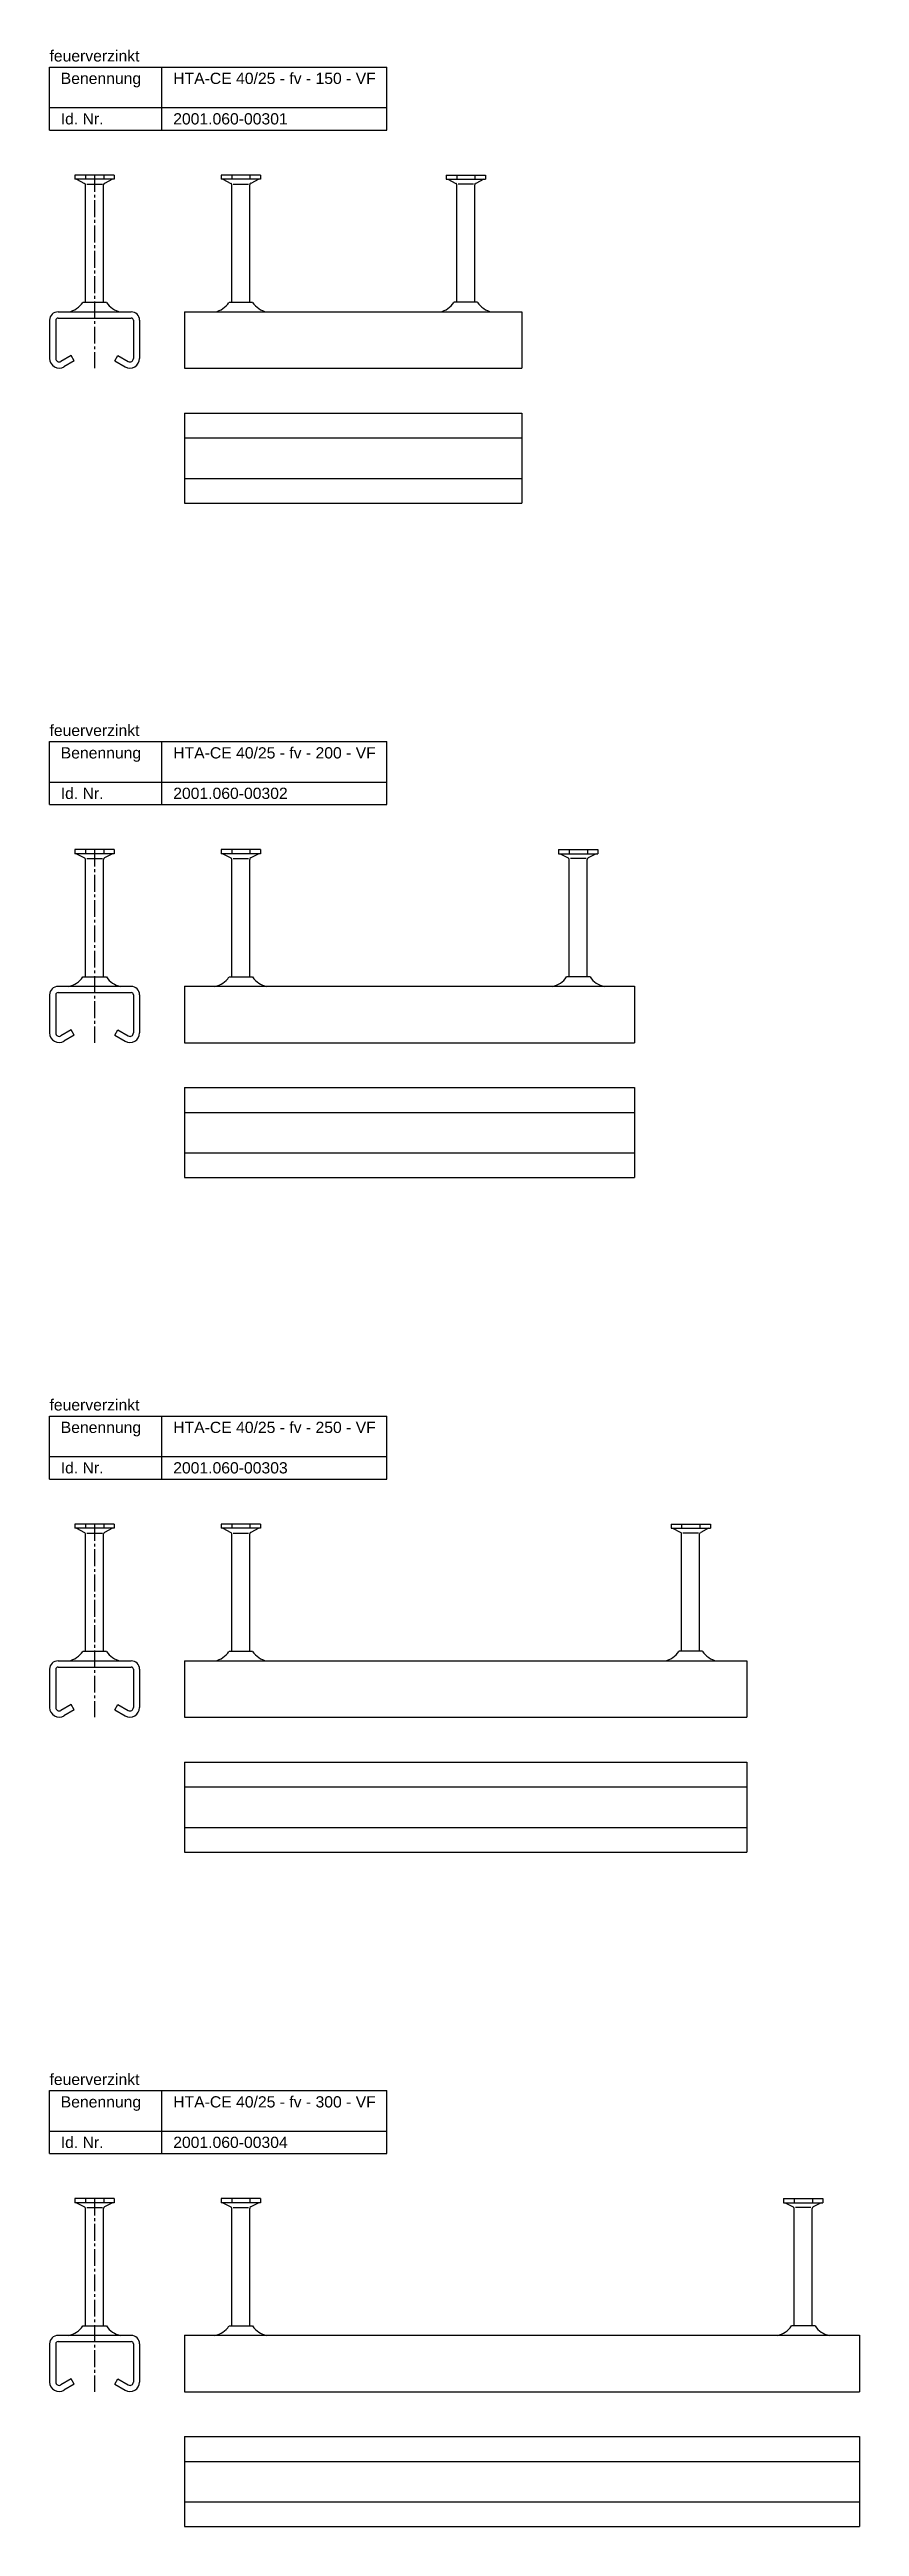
# Model space of a CAD drawing. Header units: millimetres. Extents: x 11969 to 26348, y -459 to 2743.
# Drawn here: x 11969 to 12329, y 1641 to 2743 of the extents above; entities that cross this region are included whole.
import ezdxf

# ---------------------------------------------------------------- set-up
doc = ezdxf.new("R2010")
doc.units = ezdxf.units.MM
doc.header["$LTSCALE"] = 10
doc.linetypes.add('MITTE2', pattern=[1.125, 0.75, -0.125, 0.125, -0.125])
doc.layers.add('HALFEN', color=2, linetype='CONTINUOUS')
doc.styles.add('ARIAL50', font='arial.ttf', dxfattribs={"height": 5})

msp = doc.modelspace()

# ---------------------------------------------------------------- linework, layer by layer
at = {"layer": 'HALFEN'}
for p, q in [((11969, 2735.2), (12119, 2735.2)), ((11969, 2707.2), (11969, 2735.2)), ((12019, 2707.2), (12019, 2735.2)), ((12119, 2707.2), (12119, 2735.2)), ((11969, 2717.2), (12119, 2717.2)), ((11969, 2707.2), (12119, 2707.2)), ((11997.8, 2687.2), (11980.3, 2687.2)), ((11980.3, 2687.2), (11980.3, 2685.3)), ((11997.8, 2685.3), (11980.3, 2685.3)), ((11981, 2685.3), (11984.6, 2683.5)), ((11985, 2687), (11985, 2685.6)), ((11985, 2630.6), (11985, 2682.8)), ((11985.6, 2683.2), (11992.5, 2683.2)), ((11993, 2630.6), (11993, 2682.8)), ((11993.1, 2687), (11993.1, 2685.6)), ((11997, 2685.3), (11993.5, 2683.5)), ((11997.8, 2687.2), (11997.8, 2685.3)), ((12062.8, 2687.2), (12045.3, 2687.2)), ((12045.3, 2687.2), (12045.3, 2685.3)), ((12062.8, 2685.3), (12045.3, 2685.3)), ((12046, 2685.3), (12049.6, 2683.5)), ((12050, 2687), (12050, 2685.6)), ((12050, 2630.6), (12050, 2682.8)), ((12050.6, 2683.2), (12057.5, 2683.2)), ((12058, 2630.6), (12058, 2682.8)), ((12058.1, 2687), (12058.1, 2685.6)), ((12062, 2685.3), (12058.5, 2683.5)), ((12062.8, 2687.2), (12062.8, 2685.3)), ((12145.3, 2687.2), (12162.8, 2687.2)), ((12145.3, 2687.2), (12145.3, 2685.3)), ((12145.3, 2685.3), (12162.8, 2685.3)), ((12146, 2685.3), (12149.6, 2683.5)), ((12150, 2687), (12150, 2685.6)), ((12150, 2630.6), (12150, 2682.8)), ((12157.5, 2683.2), (12150.6, 2683.2)), ((12158, 2630.6), (12158, 2682.8)), ((12158.1, 2687), (12158.1, 2685.6)), ((12162, 2685.3), (12158.5, 2683.5)), ((12162.8, 2687.2), (12162.8, 2685.3)), ((11969, 2622.6), (11969, 2605.6)), ((11971.8, 2622.6), (11971.8, 2605.6)), ((11972.8, 2626.4), (12005.3, 2626.4)), ((11972.8, 2623.6), (12005.3, 2623.6)), ((11983.8, 2630.6), (11994.3, 2630.6)), ((12006.3, 2622.6), (12006.3, 2605.6)), ((12009, 2622.6), (12009, 2605.6)), ((12029, 2626.4), (12179, 2626.4)), ((12029, 2626.4), (12029, 2601.3)), ((12048.8, 2630.6), (12059.3, 2630.6)), ((12159.3, 2630.6), (12148.8, 2630.6)), ((12179, 2626.4), (12179, 2601.3)), ((11978.6, 2607), (11974, 2604.3)), ((11980, 2604.6), (11975.4, 2601.9)), ((11980, 2604.6), (11978.6, 2607)), ((11998, 2604.6), (11999.4, 2607)), ((11998, 2604.6), (12002.6, 2601.9)), ((11999.4, 2607), (12004, 2604.3)), ((12029, 2601.3), (12179, 2601.3)), ((12029, 2581.3), (12179, 2581.3)), ((12029, 2581.3), (12029, 2541.3)), ((12179, 2581.3), (12179, 2541.3)), ((12029, 2570.3), (12179, 2570.3)), ((12029, 2552.3), (12179, 2552.3)), ((12029, 2541.3), (12179, 2541.3)), ((11969, 2435.2), (12119, 2435.2)), ((11969, 2407.2), (11969, 2435.2)), ((12019, 2407.2), (12019, 2435.2)), ((12119, 2407.2), (12119, 2435.2)), ((11969, 2417.2), (12119, 2417.2)), ((11969, 2407.2), (12119, 2407.2)), ((11997.8, 2387.2), (11980.3, 2387.2)), ((11980.3, 2387.2), (11980.3, 2385.3)), ((11997.8, 2385.3), (11980.3, 2385.3)), ((11981, 2385.3), (11984.6, 2383.5)), ((11985, 2387), (11985, 2385.6)), ((11985, 2330.6), (11985, 2382.8)), ((11985.6, 2383.2), (11992.5, 2383.2)), ((11993, 2330.6), (11993, 2382.8)), ((11993.1, 2387), (11993.1, 2385.6)), ((11997, 2385.3), (11993.5, 2383.5)), ((11997.8, 2387.2), (11997.8, 2385.3)), ((12062.8, 2387.2), (12045.3, 2387.2)), ((12045.3, 2387.2), (12045.3, 2385.3)), ((12062.8, 2385.3), (12045.3, 2385.3)), ((12046, 2385.3), (12049.6, 2383.5)), ((12050, 2387), (12050, 2385.6)), ((12050, 2330.6), (12050, 2382.8)), ((12050.6, 2383.2), (12057.5, 2383.2)), ((12058, 2330.6), (12058, 2382.8)), ((12058.1, 2387), (12058.1, 2385.6)), ((12062, 2385.3), (12058.5, 2383.5)), ((12062.8, 2387.2), (12062.8, 2385.3)), ((12195.3, 2387.2), (12212.8, 2387.2)), ((12195.3, 2387.2), (12195.3, 2385.3)), ((12195.3, 2385.3), (12212.8, 2385.3)), ((12196, 2385.3), (12199.6, 2383.5)), ((12200, 2387), (12200, 2385.6)), ((12200, 2330.6), (12200, 2382.8)), ((12207.5, 2383.2), (12200.6, 2383.2)), ((12208, 2330.6), (12208, 2382.8)), ((12208.1, 2387), (12208.1, 2385.6)), ((12212, 2385.3), (12208.5, 2383.5)), ((12212.8, 2387.2), (12212.8, 2385.3)), ((11972.8, 2326.4), (12005.3, 2326.4)), ((11983.8, 2330.6), (11994.3, 2330.6)), ((12029, 2326.4), (12229, 2326.4)), ((12029, 2326.4), (12029, 2301.3)), ((12048.8, 2330.6), (12059.3, 2330.6)), ((12209.3, 2330.6), (12198.8, 2330.6)), ((12229, 2326.4), (12229, 2301.3)), ((11969, 2322.6), (11969, 2305.6)), ((11971.8, 2322.6), (11971.8, 2305.6)), ((11972.8, 2323.6), (12005.3, 2323.6)), ((12006.3, 2322.6), (12006.3, 2305.6)), ((12009, 2322.6), (12009, 2305.6)), ((11978.6, 2307), (11974, 2304.3)), ((11980, 2304.6), (11975.4, 2301.9)), ((11980, 2304.6), (11978.6, 2307)), ((11998, 2304.6), (11999.4, 2307)), ((11998, 2304.6), (12002.6, 2301.9)), ((11999.4, 2307), (12004, 2304.3)), ((12029, 2301.3), (12229, 2301.3)), ((12029, 2281.3), (12229, 2281.3)), ((12029, 2281.3), (12029, 2241.3)), ((12229, 2281.3), (12229, 2241.3)), ((12029, 2270.3), (12229, 2270.3)), ((12029, 2252.3), (12229, 2252.3)), ((12029, 2241.3), (12229, 2241.3)), ((11969, 2135.2), (12119, 2135.2)), ((11969, 2107.2), (11969, 2135.2)), ((12019, 2107.2), (12019, 2135.2)), ((12119, 2107.2), (12119, 2135.2)), ((11969, 2117.2), (12119, 2117.2)), ((11969, 2107.2), (12119, 2107.2)), ((11997.8, 2087.2), (11980.3, 2087.2)), ((11980.3, 2087.2), (11980.3, 2085.3)), ((11997.8, 2085.3), (11980.3, 2085.3)), ((11981, 2085.3), (11984.6, 2083.5)), ((11985, 2087), (11985, 2085.6)), ((11985, 2030.6), (11985, 2082.8)), ((11985.6, 2083.2), (11992.5, 2083.2)), ((11993, 2030.6), (11993, 2082.8)), ((11993.1, 2087), (11993.1, 2085.6)), ((11997, 2085.3), (11993.5, 2083.5)), ((11997.8, 2087.2), (11997.8, 2085.3)), ((12062.8, 2087.2), (12045.3, 2087.2)), ((12045.3, 2087.2), (12045.3, 2085.3)), ((12062.8, 2085.3), (12045.3, 2085.3)), ((12046, 2085.3), (12049.6, 2083.5)), ((12050, 2087), (12050, 2085.6)), ((12050, 2030.6), (12050, 2082.8)), ((12050.6, 2083.2), (12057.5, 2083.2)), ((12058, 2030.6), (12058, 2082.8)), ((12058.1, 2087), (12058.1, 2085.6)), ((12062, 2085.3), (12058.5, 2083.5)), ((12062.8, 2087.2), (12062.8, 2085.3)), ((12245.3, 2087.2), (12262.8, 2087.2)), ((12245.3, 2087.2), (12245.3, 2085.3)), ((12245.3, 2085.3), (12262.8, 2085.3)), ((12246, 2085.3), (12249.6, 2083.5)), ((12250, 2087), (12250, 2085.6)), ((12250, 2030.6), (12250, 2082.8)), ((12257.5, 2083.2), (12250.6, 2083.2)), ((12258, 2030.6), (12258, 2082.8)), ((12258.1, 2087), (12258.1, 2085.6)), ((12262, 2085.3), (12258.5, 2083.5)), ((12262.8, 2087.2), (12262.8, 2085.3)), ((11983.8, 2030.6), (11994.3, 2030.6)), ((12048.8, 2030.6), (12059.3, 2030.6)), ((12259.3, 2030.6), (12248.8, 2030.6)), ((11969, 2022.6), (11969, 2005.6)), ((11971.8, 2022.6), (11971.8, 2005.6)), ((11972.8, 2026.4), (12005.3, 2026.4)), ((11972.8, 2023.6), (12005.3, 2023.6)), ((12006.3, 2022.6), (12006.3, 2005.6)), ((12009, 2022.6), (12009, 2005.6)), ((12029, 2026.4), (12279, 2026.4)), ((12029, 2026.4), (12029, 2001.3)), ((12279, 2026.4), (12279, 2001.3)), ((11978.6, 2007), (11974, 2004.3)), ((11980, 2004.6), (11978.6, 2007)), ((11998, 2004.6), (11999.4, 2007)), ((11999.4, 2007), (12004, 2004.3)), ((11980, 2004.6), (11975.4, 2001.9)), ((11998, 2004.6), (12002.6, 2001.9)), ((12029, 2001.3), (12279, 2001.3)), ((12029, 1981.3), (12279, 1981.3)), ((12029, 1981.3), (12029, 1941.3)), ((12279, 1981.3), (12279, 1941.3)), ((12029, 1970.3), (12279, 1970.3)), ((12029, 1952.3), (12279, 1952.3)), ((12029, 1941.3), (12279, 1941.3)), ((11969, 1835.2), (12119, 1835.2)), ((11969, 1807.2), (11969, 1835.2)), ((12019, 1807.2), (12019, 1835.2)), ((12119, 1807.2), (12119, 1835.2)), ((11969, 1817.2), (12119, 1817.2)), ((11969, 1807.2), (12119, 1807.2)), ((11997.8, 1787.2), (11980.3, 1787.2)), ((11980.3, 1787.2), (11980.3, 1785.3)), ((11997.8, 1785.3), (11980.3, 1785.3)), ((11981, 1785.3), (11984.6, 1783.5)), ((11985, 1787), (11985, 1785.6)), ((11993.1, 1787), (11993.1, 1785.6)), ((11997, 1785.3), (11993.5, 1783.5)), ((11997.8, 1787.2), (11997.8, 1785.3)), ((12062.8, 1787.2), (12045.3, 1787.2)), ((12045.3, 1787.2), (12045.3, 1785.3)), ((12062.8, 1785.3), (12045.3, 1785.3)), ((12046, 1785.3), (12049.6, 1783.5)), ((12050, 1787), (12050, 1785.6)), ((12058.1, 1787), (12058.1, 1785.6)), ((12062, 1785.3), (12058.5, 1783.5)), ((12062.8, 1787.2), (12062.8, 1785.3)), ((12295.3, 1787.2), (12312.8, 1787.2)), ((12295.3, 1787.2), (12295.3, 1785.3)), ((12295.3, 1785.3), (12312.8, 1785.3)), ((12296, 1785.3), (12299.6, 1783.5)), ((12300, 1787), (12300, 1785.6)), ((12308.1, 1787), (12308.1, 1785.6)), ((12312, 1785.3), (12308.5, 1783.5)), ((12312.8, 1787.2), (12312.8, 1785.3)), ((11985, 1730.6), (11985, 1782.8)), ((11985.6, 1783.2), (11992.5, 1783.2)), ((11993, 1730.6), (11993, 1782.8)), ((12050, 1730.6), (12050, 1782.8)), ((12050.6, 1783.2), (12057.5, 1783.2)), ((12058, 1730.6), (12058, 1782.8)), ((12300, 1730.6), (12300, 1782.8)), ((12307.5, 1783.2), (12300.6, 1783.2)), ((12308, 1730.6), (12308, 1782.8)), ((11983.8, 1730.6), (11994.3, 1730.6)), ((12048.8, 1730.6), (12059.3, 1730.6)), ((12309.3, 1730.6), (12298.8, 1730.6)), ((11969, 1722.6), (11969, 1705.6)), ((11971.8, 1722.6), (11971.8, 1705.6)), ((11972.8, 1726.4), (12005.3, 1726.4)), ((11972.8, 1723.6), (12005.3, 1723.6)), ((12006.3, 1722.6), (12006.3, 1705.6)), ((12009, 1722.6), (12009, 1705.6)), ((12029, 1726.4), (12329, 1726.4)), ((12029, 1726.4), (12029, 1701.3)), ((12329, 1726.4), (12329, 1701.3)), ((11978.6, 1707), (11974, 1704.3)), ((11980, 1704.6), (11975.4, 1701.9)), ((11980, 1704.6), (11978.6, 1707)), ((11998, 1704.6), (11999.4, 1707)), ((11998, 1704.6), (12002.6, 1701.9)), ((11999.4, 1707), (12004, 1704.3)), ((12029, 1701.3), (12329, 1701.3)), ((12029, 1681.3), (12329, 1681.3)), ((12029, 1681.3), (12029, 1641.3)), ((12329, 1681.3), (12329, 1641.3)), ((12029, 1670.3), (12329, 1670.3)), ((12029, 1652.3), (12329, 1652.3)), ((12029, 1641.3), (12329, 1641.3))]:
    msp.add_line(p, q, dxfattribs=at)
at = {"layer": 'HALFEN', "color": 1, "linetype": 'MITTE2'}
for p, q in [((11989, 2687.2), (11989, 2601.3)), ((11989, 2387.2), (11989, 2301.3)), ((11989, 2087.2), (11989, 2001.3)), ((11989, 1787.2), (11989, 1701.3))]:
    msp.add_line(p, q, dxfattribs=at)
at = {"layer": 'HALFEN'}
for centre, radius, start, end in [((11984.2, 2682.8), 0.8, 0, 62.3005), ((11993.8, 2682.8), 0.8, 117.6995, 180), ((12049.2, 2682.8), 0.8, 0, 62.3005), ((12058.8, 2682.8), 0.8, 117.6995, 180), ((12149.2, 2682.8), 0.8, 0, 62.3005), ((12158.8, 2682.8), 0.8, 117.6995, 180), ((11972.8, 2622.6), 3.75, 90, 180), ((11972.8, 2622.6), 1, 90, 180), ((11975.5, 2636.1), 10, 281.7837, 326.0185), ((12002.6, 2636.1), 10, 213.9815, 258.2163), ((12005.3, 2622.6), 3.75, 0, 90), ((12005.3, 2622.6), 1, 0, 90), ((12040.5, 2636.1), 10, 281.7837, 326.0185), ((12067.6, 2636.1), 10, 213.9815, 258.2163), ((12140.5, 2636.1), 10, 281.7837, 326.0185), ((12167.6, 2636.1), 10, 213.9815, 258.2163), ((11973.3, 2605.6), 4.25, 180, 300.4516), ((11973.3, 2605.6), 1.5, 180, 300.4516), ((12004.8, 2605.6), 4.25, 239.5484, 0), ((12004.8, 2605.6), 1.5, 239.5484, 0), ((11984.2, 2382.8), 0.8, 0, 62.3005), ((11993.8, 2382.8), 0.8, 117.6995, 180), ((12049.2, 2382.8), 0.8, 0, 62.3005), ((12058.8, 2382.8), 0.8, 117.6995, 180), ((12199.2, 2382.8), 0.8, 0, 62.3005), ((12208.8, 2382.8), 0.8, 117.6995, 180), ((11972.8, 2322.6), 3.75, 90, 180), ((11975.5, 2336.1), 10, 281.7837, 326.0185), ((12002.6, 2336.1), 10, 213.9815, 258.2163), ((12005.3, 2322.6), 3.75, 0, 90), ((12040.5, 2336.1), 10, 281.7837, 326.0185), ((12067.6, 2336.1), 10, 213.9815, 258.2163), ((12190.5, 2336.1), 10, 281.7837, 326.0185), ((12217.6, 2336.1), 10, 213.9815, 258.2163), ((11972.8, 2322.6), 1, 90, 180), ((12005.3, 2322.6), 1, 0, 90), ((11973.3, 2305.6), 4.25, 180, 300.4516), ((11973.3, 2305.6), 1.5, 180, 300.4516), ((12004.8, 2305.6), 4.25, 239.5484, 0), ((12004.8, 2305.6), 1.5, 239.5484, 0), ((11984.2, 2082.8), 0.8, 0, 62.3005), ((11993.8, 2082.8), 0.8, 117.6995, 180), ((12049.2, 2082.8), 0.8, 0, 62.3005), ((12058.8, 2082.8), 0.8, 117.6995, 180), ((12249.2, 2082.8), 0.8, 0, 62.3005), ((12258.8, 2082.8), 0.8, 117.6995, 180), ((11975.5, 2036.1), 10, 281.7837, 326.0185), ((12002.6, 2036.1), 10, 213.9815, 258.2163), ((12040.5, 2036.1), 10, 281.7837, 326.0185), ((12067.6, 2036.1), 10, 213.9815, 258.2163), ((12240.5, 2036.1), 10, 281.7837, 326.0185), ((12267.6, 2036.1), 10, 213.9815, 258.2163), ((11972.8, 2022.6), 3.75, 90, 180), ((11972.8, 2022.6), 1, 90, 180), ((12005.3, 2022.6), 3.75, 0, 90), ((12005.3, 2022.6), 1, 0, 90), ((11973.3, 2005.6), 4.25, 180, 300.4516), ((11973.3, 2005.6), 1.5, 180, 300.4516), ((12004.8, 2005.6), 4.25, 239.5484, 0), ((12004.8, 2005.6), 1.5, 239.5484, 0), ((11984.2, 1782.8), 0.8, 0, 62.3005), ((11993.8, 1782.8), 0.8, 117.6995, 180), ((12049.2, 1782.8), 0.8, 0, 62.3005), ((12058.8, 1782.8), 0.8, 117.6995, 180), ((12299.2, 1782.8), 0.8, 0, 62.3005), ((12308.8, 1782.8), 0.8, 117.6995, 180), ((11975.5, 1736.1), 10, 281.7837, 326.0185), ((12002.6, 1736.1), 10, 213.9815, 258.2163), ((12040.5, 1736.1), 10, 281.7837, 326.0185), ((12067.6, 1736.1), 10, 213.9815, 258.2163), ((12290.5, 1736.1), 10, 281.7837, 326.0185), ((12317.6, 1736.1), 10, 213.9815, 258.2163), ((11972.8, 1722.6), 3.75, 90, 180), ((11972.8, 1722.6), 1, 90, 180), ((12005.3, 1722.6), 3.75, 0, 90), ((12005.3, 1722.6), 1, 0, 90), ((11973.3, 1705.6), 4.25, 180, 300.4516), ((11973.3, 1705.6), 1.5, 180, 300.4516), ((12004.8, 1705.6), 4.25, 239.5484, 0), ((12004.8, 1705.6), 1.5, 239.5484, 0)]:
    msp.add_arc(centre, radius, start, end, dxfattribs=at)

# ---------------------------------------------------------------- texts
at = {"layer": 'HALFEN', "style": 'ARIAL50'}
for s, p in [('feuerverzinkt', (11969, 2737.7)), ('Benennung', (11974, 2727.7)), ('HTA-CE 40/25 - fv - 150 - VF', (12024, 2727.7)), ('Id. Nr.', (11974, 2709.7)), ('2001.060-00301', (12024, 2709.7)), ('feuerverzinkt', (11969, 2437.7)), ('Benennung', (11974, 2427.7)), ('HTA-CE 40/25 - fv - 200 - VF', (12024, 2427.7)), ('Id. Nr.', (11974, 2409.7)), ('2001.060-00302', (12024, 2409.7)), ('feuerverzinkt', (11969, 2137.7)), ('Benennung', (11974, 2127.7)), ('HTA-CE 40/25 - fv - 250 - VF', (12024, 2127.7)), ('Id. Nr.', (11974, 2109.7)), ('2001.060-00303', (12024, 2109.7)), ('feuerverzinkt', (11969, 1837.7)), ('Benennung', (11974, 1827.7)), ('HTA-CE 40/25 - fv - 300 - VF', (12024, 1827.7)), ('Id. Nr.', (11974, 1809.7)), ('2001.060-00304', (12024, 1809.7))]:
    msp.add_text(s, height=5, dxfattribs=at).set_placement(p)

doc.saveas('drawing.dxf')
